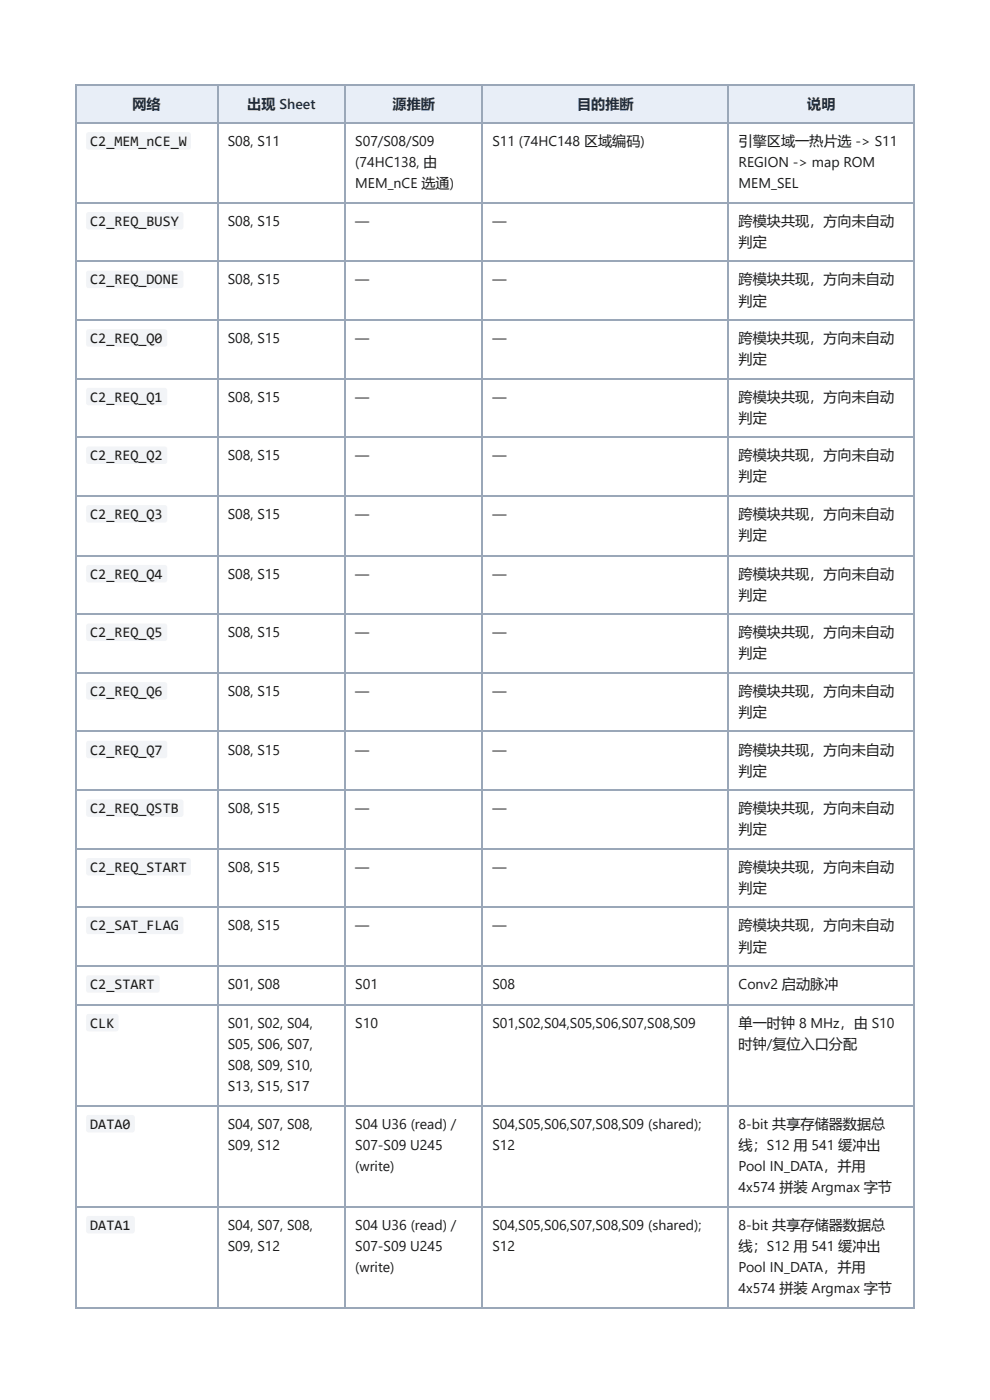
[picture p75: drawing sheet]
<svg xmlns="http://www.w3.org/2000/svg" width="210mm" height="297mm" viewBox="0 0 210 297" stroke-linecap="round" stroke-linejoin="round" font-family="sans-serif">
<defs><g id="words">
<g font-size="3.1" fill="#1a1a1a">
<text x="19.1" y="31">C2_MEM_nCE_W</text>
<text x="19.1" y="47.9">C2_REQ_BUSY</text>
<text x="19.1" y="60.3">C2_REQ_DONE</text>
<text x="19.1" y="72.8">C2_REQ_Q0</text>
<text x="19.1" y="85.2">C2_REQ_Q1</text>
<text x="19.1" y="97.6">C2_REQ_Q2</text>
<text x="19.1" y="110.1">C2_REQ_Q3</text>
<text x="19.1" y="122.8">C2_REQ_Q4</text>
<text x="19.1" y="135.2">C2_REQ_Q5</text>
<text x="19.1" y="147.6">C2_REQ_Q6</text>
<text x="19.1" y="160.1">C2_REQ_Q7</text>
<text x="19.1" y="172.5">C2_REQ_QSTB</text>
<text x="19.1" y="184.9">C2_REQ_START</text>
<text x="19.1" y="197.4">C2_SAT_FLAG</text>
<text x="19.1" y="209.8">C2_START</text>
<text x="19.1" y="218">CLK</text>
<text x="19.1" y="239.4">DATA0</text>
<text x="19.1" y="260.9">DATA1</text>
</g>
<g font-size="3" fill="#0b2e59">
<text x="28.1" y="23">网络</text>
<text x="52.4" y="23">出现 Sheet</text>
<text x="83.2" y="23">源推断</text>
<text x="122.4" y="23">目的推断</text>
<text x="171.1" y="23">说明</text>
</g>
<g font-size="3" fill="#1a1a1a">
<text x="48.3" y="31">S08, S11</text>
<text x="75.3" y="31">S07/S08/S09</text>
<text x="75.3" y="35.5">(74HC138, 由</text>
<text x="104.4" y="31">S11 (74HC148 区域编码)</text>
<text x="156.6" y="31">引擎区域一热片选 -&gt; S11</text>
<text x="156.6" y="35.5">REGION -&gt; map ROM</text>
<text x="75.3" y="40">MEM_nCE 选通)</text>
<text x="156.6" y="40">MEM_SEL</text>
<text x="48.3" y="47.9">S08, S15</text>
<text x="75.3" y="47.9">—</text>
<text x="104.4" y="47.9">—</text>
<text x="156.6" y="47.9">跨模块共现，方向未自动</text>
<text x="156.6" y="52.4">判定</text>
<text x="48.3" y="60.3">S08, S15</text>
<text x="75.3" y="60.3">—</text>
<text x="104.4" y="60.3">—</text>
<text x="156.6" y="60.3">跨模块共现，方向未自动</text>
<text x="156.6" y="64.8">判定</text>
<text x="48.3" y="72.8">S08, S15</text>
<text x="75.3" y="72.8">—</text>
<text x="104.4" y="72.8">—</text>
<text x="156.6" y="72.8">跨模块共现，方向未自动</text>
<text x="156.6" y="77.3">判定</text>
<text x="48.3" y="85.2">S08, S15</text>
<text x="75.3" y="85.2">—</text>
<text x="104.4" y="85.2">—</text>
<text x="156.6" y="85.2">跨模块共现，方向未自动</text>
<text x="156.6" y="89.7">判定</text>
<text x="48.3" y="97.6">S08, S15</text>
<text x="75.3" y="97.6">—</text>
<text x="104.4" y="97.6">—</text>
<text x="156.6" y="97.6">跨模块共现，方向未自动</text>
<text x="156.6" y="102.1">判定</text>
<text x="48.3" y="110.1">S08, S15</text>
<text x="75.3" y="110.1">—</text>
<text x="104.4" y="110.1">—</text>
<text x="156.6" y="110.1">跨模块共现，方向未自动</text>
<text x="156.6" y="114.6">判定</text>
<text x="48.3" y="122.8">S08, S15</text>
<text x="75.3" y="122.8">—</text>
<text x="104.4" y="122.8">—</text>
<text x="156.6" y="122.8">跨模块共现，方向未自动</text>
<text x="156.6" y="127.3">判定</text>
<text x="48.3" y="135.2">S08, S15</text>
<text x="75.3" y="135.2">—</text>
<text x="104.4" y="135.2">—</text>
<text x="156.6" y="135.2">跨模块共现，方向未自动</text>
<text x="156.6" y="139.7">判定</text>
<text x="48.3" y="147.6">S08, S15</text>
<text x="75.3" y="147.6">—</text>
<text x="104.4" y="147.6">—</text>
<text x="156.6" y="147.6">跨模块共现，方向未自动</text>
<text x="156.6" y="152.1">判定</text>
<text x="48.3" y="160.1">S08, S15</text>
<text x="75.3" y="160.1">—</text>
<text x="104.4" y="160.1">—</text>
<text x="156.6" y="160.1">跨模块共现，方向未自动</text>
<text x="156.6" y="164.6">判定</text>
<text x="48.3" y="172.5">S08, S15</text>
<text x="75.3" y="172.5">—</text>
<text x="104.4" y="172.5">—</text>
<text x="156.6" y="172.5">跨模块共现，方向未自动</text>
<text x="156.6" y="177">判定</text>
<text x="48.3" y="184.9">S08, S15</text>
<text x="75.3" y="184.9">—</text>
<text x="104.4" y="184.9">—</text>
<text x="156.6" y="184.9">跨模块共现，方向未自动</text>
<text x="156.6" y="189.4">判定</text>
<text x="48.3" y="197.4">S08, S15</text>
<text x="75.3" y="197.4">—</text>
<text x="104.4" y="197.4">—</text>
<text x="156.6" y="197.4">跨模块共现，方向未自动</text>
<text x="156.6" y="201.9">判定</text>
<text x="48.3" y="209.8">S01, S08</text>
<text x="75.3" y="209.8">S01</text>
<text x="104.4" y="209.8">S08</text>
<text x="156.6" y="209.8">Conv2 启动脉冲</text>
<text x="48.3" y="218">S01, S02, S04,</text>
<text x="75.3" y="218">S10</text>
<text x="104.4" y="218">S01,S02,S04,S05,S06,S07,S08,S09</text>
<text x="156.6" y="218">单一时钟 8 MHz，由 S10</text>
<text x="48.3" y="222.5">S05, S06, S07,</text>
<text x="48.3" y="227">S08, S09, S10,</text>
<text x="156.6" y="222.5">时钟/复位入口分配</text>
<text x="48.3" y="231.5">S13, S15, S17</text>
<text x="48.3" y="239.4">S04, S07, S08,</text>
<text x="75.3" y="239.4">S04 U36 (read) /</text>
<text x="104.4" y="239.4">S04,S05,S06,S07,S08,S09 (shared);</text>
<text x="156.6" y="239.4">8-bit 共享存储器数据总</text>
<text x="48.3" y="243.9">S09, S12</text>
<text x="75.3" y="243.9">S07-S09 U245</text>
<text x="104.4" y="243.9">S12</text>
<text x="156.6" y="243.9">线；S12 用 541 缓冲出</text>
<text x="75.3" y="248.4">(write)</text>
<text x="156.6" y="248.4">Pool IN_DATA，并用</text>
<text x="156.6" y="252.9">4x574 拼装 Argmax 字节</text>
<text x="48.3" y="260.9">S04, S07, S08,</text>
<text x="75.3" y="260.9">S04 U36 (read) /</text>
<text x="104.4" y="260.9">S04,S05,S06,S07,S08,S09 (shared);</text>
<text x="156.6" y="260.9">8-bit 共享存储器数据总</text>
<text x="48.3" y="265.4">S09, S12</text>
<text x="75.3" y="265.4">S07-S09 U245</text>
<text x="75.3" y="269.9">(write)</text>
<text x="104.4" y="265.4">S12</text>
<text x="156.6" y="265.4">线；S12 用 541 缓冲出</text>
<text x="156.6" y="269.9">Pool IN_DATA，并用</text>
<text x="156.6" y="274.4">4x574 拼装 Argmax 字节</text>
</g>
</g></defs>
<g fill="#e8eef7">
<path d="M16.1 18.3h29.9v7.9h-29.9z"/>
<path d="M46 18.3h27.3v7.9h-27.3z"/>
<path d="M73.3 18.3h28.8v7.9h-28.8z"/>
<path d="M102.1 18.3h52.4v7.9h-52.4z"/>
<path d="M154.5 18.3h39.4v7.9h-39.4z"/>
</g>
<g fill="none" stroke="#9aa7b8" stroke-width=".26">
<path d="M15.9 18.1h178M16 18v259.3M46.2 18v259.3M73.2 18v259.3M102.3 18v259.3M154.4 18v259.3M15.9 26.1h178M15.9 43h178M15.9 55.4h178M15.9 67.9h178M15.9 80.3h178M15.9 92.7h178"/>
<path d="M15.9 105.2h178M15.9 117.9h178M15.9 130.3h178M15.9 142.7h178M15.9 155.2h178M15.9 167.6h178M15.9 180h178M15.9 192.5h178M15.9 204.9h178M15.9 213.1h178M15.9 234.6h178M15.9 256h178"/>
<path d="M15.9 277.4h178"/>
</g>
<path d="M193.8 18v259.3" fill="none" stroke="#9aa7b8" stroke-width=".25"/>
<g fill="#f2f4f7">
<path d="M18.4 28.2l.4-.2 21.3 .1 .4 .4v2.8l-.2 .3-.3 .2-21.3-.1-.3-.1-.1-.4v-2.6z"/>
<path d="M18.4 45.1l.4-.1h19.7l.4 .4v2.9l-.2 .2-.3 .2h-19.7l-.3-.2-.1-.3v-2.7z"/>
<path d="M18.4 57.6l.4-.2h19.7l.4 .4v2.9l-.2 .3-.3 .1h-19.7l-.4-.2v-.3v-2.7z"/>
<path d="M18.4 70l.4-.1h16.2l.4 .4v2.8l-.1 .3-.4 .2-16.2-.1-.3-.1-.1-.4v-2.6z"/>
<path d="M18.4 82.4l.4-.1h16.2l.4 .4v2.9l-.1 .2-.4 .2h-16.2l-.3-.2-.1-.3v-2.7z"/>
<path d="M18.4 94.9l.4-.2h16.2l.4 .4v2.9l-.2 .3-.3 .1h-16.2l-.3-.1-.1-.4v-2.6z"/>
<path d="M18.4 107.3l.4-.1h16.2l.4 .4v2.8l-.1 .3-.4 .2-16.2-.1-.3-.1-.1-.4v-2.6z"/>
<path d="M18.4 120l.4-.1h16.2l.4 .4v2.8l-.1 .3-.4 .2-16.2-.1-.3-.1-.1-.4v-2.6z"/>
<path d="M18.4 132.4l.4-.1h16.2l.4 .4v2.9l-.1 .2-.4 .2h-16.2l-.3-.2-.1-.3v-2.7z"/>
<path d="M18.4 144.9l.4-.2h16.2l.4 .5v2.8l-.1 .3-.4 .1h-16.2l-.4-.2v-.3v-2.6z"/>
<path d="M18.4 157.3l.4-.1h16.2l.4 .4v2.8l-.1 .3-.4 .2h-16.2l-.3-.2-.1-.4v-2.6z"/>
<path d="M18.4 169.8l.4-.2h19.7l.4 .4v2.9l-.2 .2-.3 .2h-19.7l-.3-.2-.1-.3v-2.7z"/>
<path d="M18.4 182.2l.4-.2h21.3l.4 .5v2.8l-.2 .3-.3 .1h-21.3l-.3-.1-.1-.4v-2.6z"/>
<path d="M18.4 194.6l.4-.1h19.7l.4 .4v2.8l-.2 .3-.3 .2h-19.7l-.4-.3v-.3v-2.6z"/>
<path d="M18.4 207.1l.4-.2h14.6l.5 .4v2.9l-.2 .3-.4 .1h-14.6l-.3-.1-.1-.4v-2.7z"/>
<path d="M18.4 215.3l.4-.2h6l.3 .5v2.9l-.5 .3h-6l-.3-.5v-2.7z"/>
<path d="M18.4 236.7l.4-.2 9.4 .1 .4 .5-.1 2.8-.5 .3h-9.4l-.3-.5v-2.6z"/>
<path d="M18.4 258.1l.4-.1h9.4l.4 .5-.1 2.8-.5 .4-9.4-.1-.3-.5v-2.6z"/>
</g>
<use href="#words"/>
</svg>
